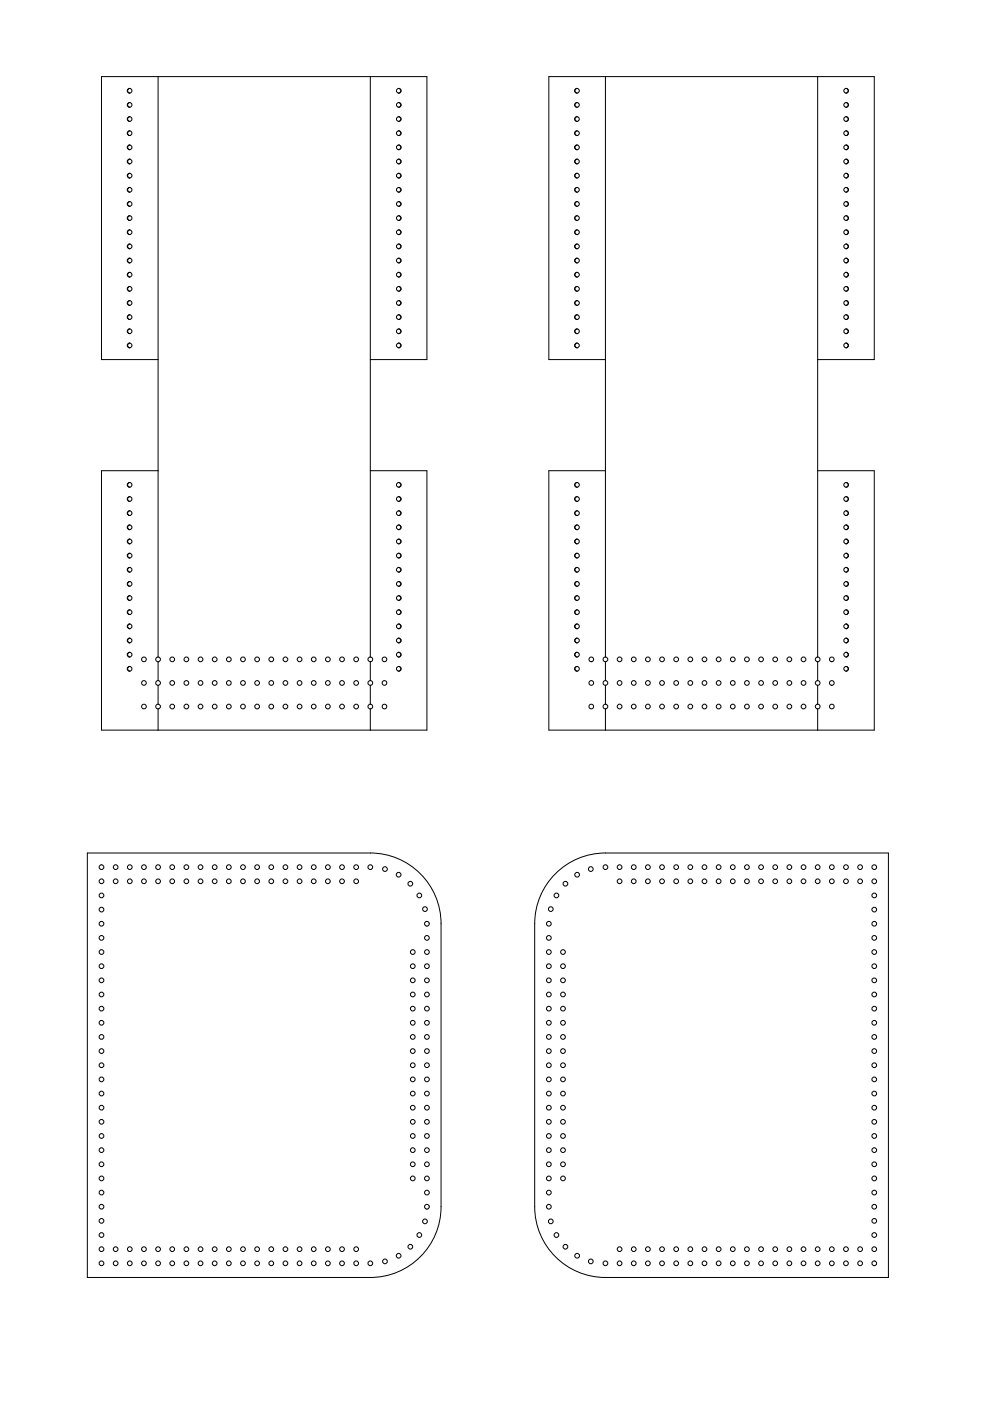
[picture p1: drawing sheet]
<svg xmlns="http://www.w3.org/2000/svg" width="210mm" height="297mm" viewBox="0 0 210 297" stroke-linecap="round" stroke-linejoin="round" font-family="sans-serif">
<g fill="none" stroke="#000" stroke-width=".21">
<path d="M27.5 18.7a.5 .5 0 0 0-.4 .5 .5 .5 0 0 0 .4 .5M33.5 16.2v123.1M78.5 16.2v123.1M84.5 18.7a.5 .5 0 0 1 .5 .5 .5 .5 0 0 1-.5 .5M122.4 18.7a.5 .5 0 0 0-.5 .5 .5 .5 0 0 0 .5 .5M128.4 16.2v123.1M173.4 16.2v123.1M179.4 18.7a.5 .5 0 0 1 .4 .5 .5 .5 0 0 1-.4 .5M27.5 39.7a.5 .5 0 0 0-.4 .5 .5 .5 0 0 0 .4 .5M27.5 36.7a.5 .5 0 0 0-.4 .5 .5 .5 0 0 0 .4 .5M27.5 33.7a.5 .5 0 0 0-.4 .5 .5 .5 0 0 0 .4 .5M27.5 30.7a.5 .5 0 0 0-.4 .5 .5 .5 0 0 0 .4 .5"/>
<path d="M27.5 27.7a.5 .5 0 0 0-.4 .5 .5 .5 0 0 0 .4 .5M27.5 24.7a.5 .5 0 0 0-.4 .5 .5 .5 0 0 0 .4 .5M27.5 21.7a.5 .5 0 0 0-.4 .5 .5 .5 0 0 0 .4 .5M84.5 39.7a.5 .5 0 0 1 .5 .5 .5 .5 0 0 1-.5 .5M84.5 36.7a.5 .5 0 0 1 .5 .5 .5 .5 0 0 1-.5 .5M84.5 33.7a.5 .5 0 0 1 .5 .5 .5 .5 0 0 1-.5 .5M84.5 30.7a.5 .5 0 0 1 .5 .5 .5 .5 0 0 1-.5 .5M84.5 27.7a.5 .5 0 0 1 .5 .5 .5 .5 0 0 1-.5 .5M84.5 24.7a.5 .5 0 0 1 .5 .5 .5 .5 0 0 1-.5 .5M84.5 21.7a.5 .5 0 0 1 .5 .5 .5 .5 0 0 1-.5 .5M122.4 36.7a.5 .5 0 0 0-.5 .5 .5 .5 0 0 0 .5 .5M122.4 33.7a.5 .5 0 0 0-.5 .5 .5 .5 0 0 0 .5 .5"/>
<path d="M122.4 30.7a.5 .5 0 0 0-.5 .5 .5 .5 0 0 0 .5 .5M122.4 27.7a.5 .5 0 0 0-.5 .5 .5 .5 0 0 0 .5 .5M122.4 24.7a.5 .5 0 0 0-.5 .5 .5 .5 0 0 0 .5 .5M122.4 21.7a.5 .5 0 0 0-.5 .5 .5 .5 0 0 0 .5 .5M122.4 39.7a.5 .5 0 0 0-.5 .5 .5 .5 0 0 0 .5 .5M179.4 27.7a.5 .5 0 0 1 .4 .5 .5 .5 0 0 1-.4 .5M179.4 24.7a.5 .5 0 0 1 .4 .5 .5 .5 0 0 1-.4 .5M179.4 21.7a.5 .5 0 0 1 .4 .5 .5 .5 0 0 1-.4 .5M179.4 39.7a.5 .5 0 0 1 .4 .5 .5 .5 0 0 1-.4 .5M179.4 36.7a.5 .5 0 0 1 .4 .5 .5 .5 0 0 1-.4 .5M179.4 33.7a.5 .5 0 0 1 .4 .5 .5 .5 0 0 1-.4 .5M179.4 30.7a.5 .5 0 0 1 .4 .5 .5 .5 0 0 1-.4 .5"/>
<path d="M27.5 57.7a.5 .5 0 0 0-.4 .5 .5 .5 0 0 0 .4 .5M27.5 54.7a.5 .5 0 0 0-.4 .5 .5 .5 0 0 0 .4 .5M27.5 51.7a.5 .5 0 0 0-.4 .5 .5 .5 0 0 0 .4 .5M27.5 48.7a.5 .5 0 0 0-.4 .5 .5 .5 0 0 0 .4 .5M27.5 45.7a.5 .5 0 0 0-.4 .5 .5 .5 0 0 0 .4 .5M27.5 42.7a.5 .5 0 0 0-.4 .5 .5 .5 0 0 0 .4 .5M84.5 57.7a.5 .5 0 0 1 .5 .5 .5 .5 0 0 1-.5 .5M84.5 54.7a.5 .5 0 0 1 .5 .5 .5 .5 0 0 1-.5 .5M84.5 51.7a.5 .5 0 0 1 .5 .5 .5 .5 0 0 1-.5 .5M84.5 48.7a.5 .5 0 0 1 .5 .5 .5 .5 0 0 1-.5 .5M84.5 45.7a.5 .5 0 0 1 .5 .5 .5 .5 0 0 1-.5 .5M84.5 42.7a.5 .5 0 0 1 .5 .5 .5 .5 0 0 1-.5 .5"/>
<path d="M122.4 57.7a.5 .5 0 0 0-.5 .5 .5 .5 0 0 0 .5 .5M122.4 54.7a.5 .5 0 0 0-.5 .5 .5 .5 0 0 0 .5 .5M122.4 51.7a.5 .5 0 0 0-.5 .5 .5 .5 0 0 0 .5 .5M122.4 48.7a.5 .5 0 0 0-.5 .5 .5 .5 0 0 0 .5 .5M122.4 45.7a.5 .5 0 0 0-.5 .5 .5 .5 0 0 0 .5 .5M122.4 42.7a.5 .5 0 0 0-.5 .5 .5 .5 0 0 0 .5 .5M179.4 57.7a.5 .5 0 0 1 .4 .5 .5 .5 0 0 1-.4 .5M179.4 54.7a.5 .5 0 0 1 .4 .5 .5 .5 0 0 1-.4 .5M179.4 51.7a.5 .5 0 0 1 .4 .5 .5 .5 0 0 1-.4 .5M179.4 48.7a.5 .5 0 0 1 .4 .5 .5 .5 0 0 1-.4 .5M179.4 45.7a.5 .5 0 0 1 .4 .5 .5 .5 0 0 1-.4 .5M179.4 42.7a.5 .5 0 0 1 .4 .5 .5 .5 0 0 1-.4 .5"/>
<path d="M27.5 72.7a.5 .5 0 0 0-.4 .5 .5 .5 0 0 0 .4 .5M27.5 69.7a.5 .5 0 0 0-.4 .5 .5 .5 0 0 0 .4 .5M27.5 66.7a.5 .5 0 0 0-.4 .5 .5 .5 0 0 0 .4 .5M27.5 63.7a.5 .5 0 0 0-.4 .5 .5 .5 0 0 0 .4 .5M27.5 60.7a.5 .5 0 0 0-.4 .5 .5 .5 0 0 0 .4 .5M33.5 76.2h-12v-60h69v60h-12M84.5 72.7a.5 .5 0 0 1 .5 .5 .5 .5 0 0 1-.5 .5M84.5 69.7a.5 .5 0 0 1 .5 .5 .5 .5 0 0 1-.5 .5M84.5 66.7a.5 .5 0 0 1 .5 .5 .5 .5 0 0 1-.5 .5M84.5 63.7a.5 .5 0 0 1 .5 .5 .5 .5 0 0 1-.5 .5M84.5 60.7a.5 .5 0 0 1 .5 .5 .5 .5 0 0 1-.5 .5M122.4 69.7a.5 .5 0 0 0-.5 .5 .5 .5 0 0 0 .5 .5"/>
<path d="M122.4 66.7a.5 .5 0 0 0-.5 .5 .5 .5 0 0 0 .5 .5M122.4 63.7a.5 .5 0 0 0-.5 .5 .5 .5 0 0 0 .5 .5M122.4 60.7a.5 .5 0 0 0-.5 .5 .5 .5 0 0 0 .5 .5M122.4 72.7a.5 .5 0 0 0-.5 .5 .5 .5 0 0 0 .5 .5M173.4 76.2h12v-60h-69v60h12M179.4 60.7a.5 .5 0 0 1 .4 .5 .5 .5 0 0 1-.4 .5M179.4 72.7a.5 .5 0 0 1 .4 .5 .5 .5 0 0 1-.4 .5M179.4 69.7a.5 .5 0 0 1 .4 .5 .5 .5 0 0 1-.4 .5M179.4 66.7a.5 .5 0 0 1 .4 .5 .5 .5 0 0 1-.4 .5M179.4 63.7a.5 .5 0 0 1 .4 .5 .5 .5 0 0 1-.4 .5M33.5 99.8h-12v55h69v-55h-12M173.4 99.8h12v55h-69v-55h12"/>
<path d="M27.5 117.3a.5 .5 0 0 0-.4 .5 .5 .5 0 0 0 .4 .5M27.5 114.3a.5 .5 0 0 0-.4 .5 .5 .5 0 0 0 .4 .5M27.5 111.3a.5 .5 0 0 0-.4 .5 .5 .5 0 0 0 .4 .5M27.5 108.3a.5 .5 0 0 0-.4 .5 .5 .5 0 0 0 .4 .5M27.5 105.3a.5 .5 0 0 0-.4 .5 .5 .5 0 0 0 .4 .5M27.5 102.3a.5 .5 0 0 0-.4 .5 .5 .5 0 0 0 .4 .5M84.5 117.3a.5 .5 0 0 1 .5 .5 .5 .5 0 0 1-.5 .5M84.5 114.3a.5 .5 0 0 1 .5 .5 .5 .5 0 0 1-.5 .5M84.5 111.3a.5 .5 0 0 1 .5 .5 .5 .5 0 0 1-.5 .5M84.5 108.3a.5 .5 0 0 1 .5 .5 .5 .5 0 0 1-.5 .5M84.5 105.3a.5 .5 0 0 1 .5 .5 .5 .5 0 0 1-.5 .5M84.5 102.3a.5 .5 0 0 1 .5 .5 .5 .5 0 0 1-.5 .5"/>
<path d="M122.4 105.3a.5 .5 0 0 0-.5 .5 .5 .5 0 0 0 .5 .5M122.4 102.3a.5 .5 0 0 0-.5 .5 .5 .5 0 0 0 .5 .5M122.4 117.3a.5 .5 0 0 0-.5 .5 .5 .5 0 0 0 .5 .5M122.4 114.3a.5 .5 0 0 0-.5 .5 .5 .5 0 0 0 .5 .5M122.4 111.3a.5 .5 0 0 0-.5 .5 .5 .5 0 0 0 .5 .5M122.4 108.3a.5 .5 0 0 0-.5 .5 .5 .5 0 0 0 .5 .5M179.4 117.3a.5 .5 0 0 1 .4 .5 .5 .5 0 0 1-.4 .5M179.4 114.3a.5 .5 0 0 1 .4 .5 .5 .5 0 0 1-.4 .5M179.4 111.3a.5 .5 0 0 1 .4 .5 .5 .5 0 0 1-.4 .5M179.4 108.3a.5 .5 0 0 1 .4 .5 .5 .5 0 0 1-.4 .5M179.4 105.3a.5 .5 0 0 1 .4 .5 .5 .5 0 0 1-.4 .5M179.4 102.3a.5 .5 0 0 1 .4 .5 .5 .5 0 0 1-.4 .5"/>
<path d="M27.5 138.3a.5 .5 0 0 0-.4 .5 .5 .5 0 0 0 .4 .5M27.5 135.3a.5 .5 0 0 0-.4 .5 .5 .5 0 0 0 .4 .5M27.5 132.3a.5 .5 0 0 0-.4 .5 .5 .5 0 0 0 .4 .5M27.5 129.3a.5 .5 0 0 0-.4 .5 .5 .5 0 0 0 .4 .5M27.5 126.3a.5 .5 0 0 0-.4 .5 .5 .5 0 0 0 .4 .5M27.5 123.3a.5 .5 0 0 0-.4 .5 .5 .5 0 0 0 .4 .5M27.5 120.3a.5 .5 0 0 0-.4 .5 .5 .5 0 0 0 .4 .5M33.5 139.3a.5 .5 0 0 1 .5 .5 .5 .5 0 0 1-.5 .5M33.5 139.3a.5 .5 0 0 0-.5 .5 .5 .5 0 0 0 .5 .5M78.5 139.3a.5 .5 0 0 0-.5 .5 .5 .5 0 0 0 .5 .5M78.5 139.3a.5 .5 0 0 1 .5 .5 .5 .5 0 0 1-.5 .5M84.5 138.3a.5 .5 0 0 1 .5 .5 .5 .5 0 0 1-.5 .5"/>
<path d="M84.5 135.3a.5 .5 0 0 1 .5 .5 .5 .5 0 0 1-.5 .5M84.5 132.3a.5 .5 0 0 1 .5 .5 .5 .5 0 0 1-.5 .5M84.5 129.3a.5 .5 0 0 1 .5 .5 .5 .5 0 0 1-.5 .5M84.5 126.3a.5 .5 0 0 1 .5 .5 .5 .5 0 0 1-.5 .5M84.5 123.3a.5 .5 0 0 1 .5 .5 .5 .5 0 0 1-.5 .5M84.5 120.3a.5 .5 0 0 1 .5 .5 .5 .5 0 0 1-.5 .5M122.4 138.3a.5 .5 0 0 0-.5 .5 .5 .5 0 0 0 .5 .5M122.4 135.3a.5 .5 0 0 0-.5 .5 .5 .5 0 0 0 .5 .5M122.4 132.3a.5 .5 0 0 0-.5 .5 .5 .5 0 0 0 .5 .5M122.4 129.3a.5 .5 0 0 0-.5 .5 .5 .5 0 0 0 .5 .5M122.4 126.3a.5 .5 0 0 0-.5 .5 .5 .5 0 0 0 .5 .5M122.4 123.3a.5 .5 0 0 0-.5 .5 .5 .5 0 0 0 .5 .5"/>
<path d="M122.4 120.3a.5 .5 0 0 0-.5 .5 .5 .5 0 0 0 .5 .5M128.4 139.3a.5 .5 0 0 1 .5 .5 .5 .5 0 0 1-.5 .5M128.4 139.3a.5 .5 0 0 0-.5 .5 .5 .5 0 0 0 .5 .5M173.4 139.3a.5 .5 0 0 0-.5 .5 .5 .5 0 0 0 .5 .5M173.4 139.3a.5 .5 0 0 1 .5 .5 .5 .5 0 0 1-.5 .5M179.4 132.3a.5 .5 0 0 1 .4 .5 .5 .5 0 0 1-.4 .5M179.4 129.3a.5 .5 0 0 1 .4 .5 .5 .5 0 0 1-.4 .5M179.4 126.3a.5 .5 0 0 1 .4 .5 .5 .5 0 0 1-.4 .5M179.4 123.3a.5 .5 0 0 1 .4 .5 .5 .5 0 0 1-.4 .5M179.4 120.3a.5 .5 0 0 1 .4 .5 .5 .5 0 0 1-.4 .5M179.4 138.3a.5 .5 0 0 1 .4 .5 .5 .5 0 0 1-.4 .5M179.4 135.3a.5 .5 0 0 1 .4 .5 .5 .5 0 0 1-.4 .5"/>
<path d="M27.5 141.3a.5 .5 0 0 0-.4 .5 .5 .5 0 0 0 .4 .5M33.5 149.3a.5 .5 0 0 1 .5 .5 .5 .5 0 0 1-.5 .5M33.5 144.3a.5 .5 0 0 1 .5 .5 .5 .5 0 0 1-.5 .5M33.5 149.3a.5 .5 0 0 0-.5 .5 .5 .5 0 0 0 .5 .5M33.5 144.3a.5 .5 0 0 0-.5 .5 .5 .5 0 0 0 .5 .5M33.5 140.3v4M33.5 145.3v4M33.5 150.3v4.5M78.5 144.3a.5 .5 0 0 0-.5 .5 .5 .5 0 0 0 .5 .5M78.5 149.3a.5 .5 0 0 0-.5 .5 .5 .5 0 0 0 .5 .5M78.5 149.3a.5 .5 0 0 1 .5 .5 .5 .5 0 0 1-.5 .5M78.5 144.3a.5 .5 0 0 1 .5 .5 .5 .5 0 0 1-.5 .5"/>
<path d="M78.5 140.3v4M78.5 145.3v4M78.5 150.3v4.5M84.5 141.3a.5 .5 0 0 1 .5 .5 .5 .5 0 0 1-.5 .5M122.4 141.3a.5 .5 0 0 0-.5 .5 .5 .5 0 0 0 .5 .5M128.4 144.3a.5 .5 0 0 1 .5 .5 .5 .5 0 0 1-.5 .5M128.4 144.3a.5 .5 0 0 0-.5 .5 .5 .5 0 0 0 .5 .5M128.4 140.3v4M128.4 145.3v4M128.4 149.3a.5 .5 0 0 1 .5 .5 .5 .5 0 0 1-.5 .5M128.4 149.3a.5 .5 0 0 0-.5 .5 .5 .5 0 0 0 .5 .5M128.4 150.3v4.5"/>
<path d="M173.4 144.3a.5 .5 0 0 0-.5 .5 .5 .5 0 0 0 .5 .5M173.4 144.3a.5 .5 0 0 1 .5 .5 .5 .5 0 0 1-.5 .5M173.4 140.3v4M173.4 145.3v4M173.4 149.3a.5 .5 0 0 0-.5 .5 .5 .5 0 0 0 .5 .5M173.4 149.3a.5 .5 0 0 1 .5 .5 .5 .5 0 0 1-.5 .5M173.4 150.3v4.5M179.4 141.3a.5 .5 0 0 1 .4 .5 .5 .5 0 0 1-.4 .5M18.5 180.9h60a15 15 0 0 1 15 15v60a15 15 0 0 1-15 14.9h-60zM117.8 185.2a15 15 0 0 1 10.6-4.3h60v89.9h-60a15 15 0 0 1-15-14.9v-60a15 15 0 0 1 4.4-10.7z"/>
<circle cx="27.5" cy="19.2" r=".5"/>
<circle cx="84.6" cy="19.2" r=".5"/>
<circle cx="122.3" cy="19.2" r=".5"/>
<circle cx="179.4" cy="19.2" r=".5"/>
<circle cx="27.5" cy="31.2" r=".5"/>
<circle cx="27.5" cy="25.2" r=".5"/>
<circle cx="27.5" cy="22.2" r=".5"/>
<circle cx="27.5" cy="34.2" r=".5"/>
<circle cx="27.5" cy="28.2" r=".5"/>
<circle cx="27.5" cy="37.2" r=".5"/>
<circle cx="84.6" cy="34.2" r=".5"/>
<circle cx="84.6" cy="31.2" r=".5"/>
<circle cx="84.6" cy="22.2" r=".5"/>
<circle cx="84.6" cy="25.2" r=".5"/>
<circle cx="84.6" cy="28.2" r=".5"/>
<circle cx="84.6" cy="37.2" r=".5"/>
<circle cx="122.3" cy="22.2" r=".5"/>
<circle cx="122.3" cy="25.2" r=".5"/>
<circle cx="122.3" cy="28.2" r=".5"/>
<circle cx="122.3" cy="34.2" r=".5"/>
<circle cx="122.3" cy="31.2" r=".5"/>
<circle cx="122.3" cy="37.2" r=".5"/>
<circle cx="179.4" cy="22.2" r=".5"/>
<circle cx="179.4" cy="25.2" r=".5"/>
<circle cx="179.4" cy="28.2" r=".5"/>
<circle cx="179.4" cy="31.2" r=".5"/>
<circle cx="179.4" cy="34.2" r=".5"/>
<circle cx="179.4" cy="37.2" r=".5"/>
<circle cx="27.5" cy="58.2" r=".5"/>
<circle cx="27.5" cy="55.2" r=".5"/>
<circle cx="27.5" cy="40.2" r=".5"/>
<circle cx="27.5" cy="43.2" r=".5"/>
<circle cx="27.5" cy="46.2" r=".5"/>
<circle cx="27.5" cy="49.2" r=".5"/>
<circle cx="27.5" cy="52.2" r=".5"/>
<circle cx="84.6" cy="46.2" r=".5"/>
<circle cx="84.6" cy="58.2" r=".5"/>
<circle cx="84.6" cy="49.2" r=".5"/>
<circle cx="84.6" cy="52.2" r=".5"/>
<circle cx="84.6" cy="40.2" r=".5"/>
<circle cx="84.6" cy="43.2" r=".5"/>
<circle cx="84.6" cy="55.2" r=".5"/>
<circle cx="122.3" cy="43.2" r=".5"/>
<circle cx="122.3" cy="40.2" r=".5"/>
<circle cx="122.3" cy="49.2" r=".5"/>
<circle cx="122.3" cy="46.2" r=".5"/>
<circle cx="122.3" cy="52.2" r=".5"/>
<circle cx="122.3" cy="55.2" r=".5"/>
<circle cx="122.3" cy="58.2" r=".5"/>
<circle cx="179.4" cy="40.2" r=".5"/>
<circle cx="179.4" cy="46.2" r=".5"/>
<circle cx="179.4" cy="49.2" r=".5"/>
<circle cx="179.4" cy="43.2" r=".5"/>
<circle cx="179.4" cy="52.2" r=".5"/>
<circle cx="179.4" cy="55.2" r=".5"/>
<circle cx="179.4" cy="58.2" r=".5"/>
<circle cx="27.5" cy="67.2" r=".5"/>
<circle cx="27.5" cy="61.2" r=".5"/>
<circle cx="27.5" cy="73.2" r=".5"/>
<circle cx="27.5" cy="64.2" r=".5"/>
<circle cx="27.5" cy="70.2" r=".5"/>
<circle cx="84.6" cy="61.2" r=".5"/>
<circle cx="84.6" cy="73.2" r=".5"/>
<circle cx="84.6" cy="70.2" r=".5"/>
<circle cx="84.6" cy="67.2" r=".5"/>
<circle cx="84.6" cy="64.2" r=".5"/>
<circle cx="122.3" cy="61.2" r=".5"/>
<circle cx="122.3" cy="64.2" r=".5"/>
<circle cx="122.3" cy="67.2" r=".5"/>
<circle cx="122.3" cy="73.2" r=".5"/>
<circle cx="122.3" cy="70.2" r=".5"/>
<circle cx="179.4" cy="70.2" r=".5"/>
<circle cx="179.4" cy="64.2" r=".5"/>
<circle cx="179.4" cy="61.2" r=".5"/>
<circle cx="179.4" cy="67.2" r=".5"/>
<circle cx="179.4" cy="73.2" r=".5"/>
<circle cx="27.5" cy="117.8" r=".5"/>
<circle cx="27.5" cy="114.8" r=".5"/>
<circle cx="27.5" cy="105.8" r=".5"/>
<circle cx="27.5" cy="102.8" r=".5"/>
<circle cx="27.5" cy="111.8" r=".5"/>
<circle cx="27.5" cy="108.8" r=".5"/>
<circle cx="84.6" cy="111.8" r=".5"/>
<circle cx="84.6" cy="108.8" r=".5"/>
<circle cx="84.6" cy="102.8" r=".5"/>
<circle cx="84.6" cy="117.8" r=".5"/>
<circle cx="84.6" cy="114.8" r=".5"/>
<circle cx="84.6" cy="105.8" r=".5"/>
<circle cx="122.3" cy="105.8" r=".5"/>
<circle cx="122.3" cy="108.8" r=".5"/>
<circle cx="122.3" cy="102.8" r=".5"/>
<circle cx="122.3" cy="111.8" r=".5"/>
<circle cx="122.3" cy="114.8" r=".5"/>
<circle cx="122.3" cy="117.8" r=".5"/>
<circle cx="179.4" cy="105.8" r=".5"/>
<circle cx="179.4" cy="102.8" r=".5"/>
<circle cx="179.4" cy="108.8" r=".5"/>
<circle cx="179.4" cy="111.8" r=".5"/>
<circle cx="179.4" cy="114.8" r=".5"/>
<circle cx="179.4" cy="117.8" r=".5"/>
<circle cx="27.5" cy="135.8" r=".5"/>
<circle cx="27.5" cy="120.8" r=".5"/>
<circle cx="27.5" cy="126.8" r=".5"/>
<circle cx="27.5" cy="123.8" r=".5"/>
<circle cx="27.5" cy="132.8" r=".5"/>
<circle cx="27.5" cy="129.8" r=".5"/>
<circle cx="27.5" cy="138.8" r=".5"/>
<circle cx="30.5" cy="139.8" r=".5"/>
<circle cx="36.5" cy="139.8" r=".5"/>
<circle cx="39.5" cy="139.8" r=".5"/>
<circle cx="42.5" cy="139.8" r=".5"/>
<circle cx="45.5" cy="139.8" r=".5"/>
<circle cx="48.5" cy="139.8" r=".5"/>
<circle cx="51.5" cy="139.8" r=".5"/>
<circle cx="54.5" cy="139.8" r=".5"/>
<circle cx="57.5" cy="139.8" r=".5"/>
<circle cx="60.5" cy="139.8" r=".5"/>
<circle cx="63.5" cy="139.8" r=".5"/>
<circle cx="66.5" cy="139.8" r=".5"/>
<circle cx="69.5" cy="139.8" r=".5"/>
<circle cx="72.5" cy="139.8" r=".5"/>
<circle cx="75.5" cy="139.8" r=".5"/>
<circle cx="81.5" cy="139.8" r=".5"/>
<circle cx="84.6" cy="135.8" r=".5"/>
<circle cx="84.6" cy="129.8" r=".5"/>
<circle cx="84.6" cy="120.8" r=".5"/>
<circle cx="84.6" cy="126.8" r=".5"/>
<circle cx="84.6" cy="138.8" r=".5"/>
<circle cx="84.6" cy="132.8" r=".5"/>
<circle cx="84.6" cy="123.8" r=".5"/>
<circle cx="122.3" cy="126.8" r=".5"/>
<circle cx="122.3" cy="123.8" r=".5"/>
<circle cx="122.3" cy="120.8" r=".5"/>
<circle cx="122.3" cy="129.8" r=".5"/>
<circle cx="122.3" cy="132.8" r=".5"/>
<circle cx="122.3" cy="135.8" r=".5"/>
<circle cx="122.3" cy="138.8" r=".5"/>
<circle cx="125.4" cy="139.8" r=".5"/>
<circle cx="131.4" cy="139.8" r=".5"/>
<circle cx="134.4" cy="139.8" r=".5"/>
<circle cx="137.4" cy="139.8" r=".5"/>
<circle cx="140.4" cy="139.8" r=".5"/>
<circle cx="143.4" cy="139.8" r=".5"/>
<circle cx="146.4" cy="139.8" r=".5"/>
<circle cx="149.4" cy="139.8" r=".5"/>
<circle cx="152.4" cy="139.8" r=".5"/>
<circle cx="155.4" cy="139.8" r=".5"/>
<circle cx="158.4" cy="139.8" r=".5"/>
<circle cx="161.4" cy="139.8" r=".5"/>
<circle cx="164.4" cy="139.8" r=".5"/>
<circle cx="167.4" cy="139.8" r=".5"/>
<circle cx="170.4" cy="139.8" r=".5"/>
<circle cx="176.4" cy="139.8" r=".5"/>
<circle cx="179.4" cy="126.8" r=".5"/>
<circle cx="179.4" cy="123.8" r=".5"/>
<circle cx="179.4" cy="120.8" r=".5"/>
<circle cx="179.4" cy="129.8" r=".5"/>
<circle cx="179.4" cy="138.8" r=".5"/>
<circle cx="179.4" cy="135.8" r=".5"/>
<circle cx="179.4" cy="132.8" r=".5"/>
<circle cx="27.5" cy="141.8" r=".5"/>
<circle cx="30.5" cy="144.8" r=".5"/>
<circle cx="30.5" cy="149.8" r=".5"/>
<circle cx="36.5" cy="144.8" r=".5"/>
<circle cx="36.5" cy="149.8" r=".5"/>
<circle cx="39.5" cy="149.8" r=".5"/>
<circle cx="39.5" cy="144.8" r=".5"/>
<circle cx="42.5" cy="149.8" r=".5"/>
<circle cx="42.5" cy="144.8" r=".5"/>
<circle cx="45.5" cy="144.8" r=".5"/>
<circle cx="45.5" cy="149.8" r=".5"/>
<circle cx="48.5" cy="149.8" r=".5"/>
<circle cx="48.5" cy="144.8" r=".5"/>
<circle cx="51.5" cy="149.8" r=".5"/>
<circle cx="51.5" cy="144.8" r=".5"/>
<circle cx="54.5" cy="144.8" r=".5"/>
<circle cx="54.5" cy="149.8" r=".5"/>
<circle cx="57.5" cy="149.8" r=".5"/>
<circle cx="57.5" cy="144.8" r=".5"/>
<circle cx="60.5" cy="149.8" r=".5"/>
<circle cx="60.5" cy="144.8" r=".5"/>
<circle cx="63.5" cy="149.8" r=".5"/>
<circle cx="63.5" cy="144.8" r=".5"/>
<circle cx="66.5" cy="149.8" r=".5"/>
<circle cx="66.5" cy="144.8" r=".5"/>
<circle cx="69.5" cy="144.8" r=".5"/>
<circle cx="69.5" cy="149.8" r=".5"/>
<circle cx="72.5" cy="149.8" r=".5"/>
<circle cx="72.5" cy="144.8" r=".5"/>
<circle cx="75.5" cy="149.8" r=".5"/>
<circle cx="75.5" cy="144.8" r=".5"/>
<circle cx="81.5" cy="149.8" r=".5"/>
<circle cx="81.5" cy="144.8" r=".5"/>
<circle cx="84.6" cy="141.8" r=".5"/>
<circle cx="122.3" cy="141.8" r=".5"/>
<circle cx="125.4" cy="144.8" r=".5"/>
<circle cx="125.4" cy="149.8" r=".5"/>
<circle cx="131.4" cy="144.8" r=".5"/>
<circle cx="131.4" cy="149.8" r=".5"/>
<circle cx="134.4" cy="144.8" r=".5"/>
<circle cx="134.4" cy="149.8" r=".5"/>
<circle cx="137.4" cy="144.8" r=".5"/>
<circle cx="137.4" cy="149.8" r=".5"/>
<circle cx="140.4" cy="149.8" r=".5"/>
<circle cx="140.4" cy="144.8" r=".5"/>
<circle cx="143.4" cy="144.8" r=".5"/>
<circle cx="143.4" cy="149.8" r=".5"/>
<circle cx="146.4" cy="144.8" r=".5"/>
<circle cx="146.4" cy="149.8" r=".5"/>
<circle cx="149.4" cy="144.8" r=".5"/>
<circle cx="149.4" cy="149.8" r=".5"/>
<circle cx="152.4" cy="144.8" r=".5"/>
<circle cx="152.4" cy="149.8" r=".5"/>
<circle cx="155.4" cy="144.8" r=".5"/>
<circle cx="155.4" cy="149.8" r=".5"/>
<circle cx="158.4" cy="144.8" r=".5"/>
<circle cx="158.4" cy="149.8" r=".5"/>
<circle cx="161.4" cy="144.8" r=".5"/>
<circle cx="161.4" cy="149.8" r=".5"/>
<circle cx="164.4" cy="144.8" r=".5"/>
<circle cx="164.4" cy="149.8" r=".5"/>
<circle cx="167.4" cy="144.8" r=".5"/>
<circle cx="167.4" cy="149.8" r=".5"/>
<circle cx="170.4" cy="144.8" r=".5"/>
<circle cx="170.4" cy="149.8" r=".5"/>
<circle cx="176.4" cy="149.8" r=".5"/>
<circle cx="176.4" cy="144.8" r=".5"/>
<circle cx="179.4" cy="141.8" r=".5"/>
<circle cx="21.5" cy="189.9" r=".5"/>
<circle cx="21.5" cy="198.9" r=".5"/>
<circle cx="21.5" cy="195.9" r=".5"/>
<circle cx="21.5" cy="186.9" r=".5"/>
<circle cx="21.5" cy="192.9" r=".5"/>
<circle cx="21.5" cy="183.9" r=".5"/>
<circle cx="24.5" cy="183.9" r=".5"/>
<circle cx="24.5" cy="186.9" r=".5"/>
<circle cx="27.5" cy="183.9" r=".5"/>
<circle cx="27.5" cy="186.9" r=".5"/>
<circle cx="30.5" cy="183.9" r=".5"/>
<circle cx="30.5" cy="186.9" r=".5"/>
<circle cx="33.5" cy="183.9" r=".5"/>
<circle cx="33.5" cy="186.9" r=".5"/>
<circle cx="36.5" cy="183.9" r=".5"/>
<circle cx="36.5" cy="186.9" r=".5"/>
<circle cx="39.5" cy="183.9" r=".5"/>
<circle cx="39.5" cy="186.9" r=".5"/>
<circle cx="42.5" cy="183.9" r=".5"/>
<circle cx="42.5" cy="186.9" r=".5"/>
<circle cx="45.5" cy="183.9" r=".5"/>
<circle cx="45.5" cy="186.9" r=".5"/>
<circle cx="48.5" cy="183.9" r=".5"/>
<circle cx="48.5" cy="186.9" r=".5"/>
<circle cx="51.5" cy="183.9" r=".5"/>
<circle cx="51.5" cy="186.9" r=".5"/>
<circle cx="54.5" cy="183.9" r=".5"/>
<circle cx="54.5" cy="186.9" r=".5"/>
<circle cx="57.5" cy="183.9" r=".5"/>
<circle cx="57.5" cy="186.9" r=".5"/>
<circle cx="60.5" cy="183.9" r=".5"/>
<circle cx="60.5" cy="186.9" r=".5"/>
<circle cx="63.5" cy="183.9" r=".5"/>
<circle cx="63.5" cy="186.9" r=".5"/>
<circle cx="66.5" cy="183.9" r=".5"/>
<circle cx="66.5" cy="186.9" r=".5"/>
<circle cx="69.5" cy="183.9" r=".5"/>
<circle cx="69.5" cy="186.9" r=".5"/>
<circle cx="72.5" cy="183.9" r=".5"/>
<circle cx="72.5" cy="186.9" r=".5"/>
<circle cx="75.5" cy="183.9" r=".5"/>
<circle cx="75.5" cy="186.9" r=".5"/>
<circle cx="78.5" cy="183.9" r=".5"/>
<circle cx="81.6" cy="184.3" r=".5"/>
<circle cx="84.5" cy="185.5" r=".5"/>
<circle cx="87" cy="187.4" r=".5"/>
<circle cx="88.9" cy="189.9" r=".5"/>
<circle cx="90.1" cy="192.7" r=".5"/>
<circle cx="90.5" cy="198.9" r=".5"/>
<circle cx="90.5" cy="195.9" r=".5"/>
<circle cx="116.4" cy="198.9" r=".5"/>
<circle cx="116.4" cy="195.9" r=".5"/>
<circle cx="116.8" cy="192.7" r=".5"/>
<circle cx="118" cy="189.9" r=".5"/>
<circle cx="119.9" cy="187.4" r=".5"/>
<circle cx="122.4" cy="185.5" r=".5"/>
<circle cx="125.3" cy="184.3" r=".5"/>
<circle cx="128.4" cy="183.9" r=".5"/>
<circle cx="131.4" cy="183.9" r=".5"/>
<circle cx="131.4" cy="186.9" r=".5"/>
<circle cx="134.4" cy="183.9" r=".5"/>
<circle cx="134.4" cy="186.9" r=".5"/>
<circle cx="137.4" cy="183.9" r=".5"/>
<circle cx="137.4" cy="186.9" r=".5"/>
<circle cx="140.4" cy="183.9" r=".5"/>
<circle cx="140.4" cy="186.9" r=".5"/>
<circle cx="143.4" cy="183.9" r=".5"/>
<circle cx="143.4" cy="186.9" r=".5"/>
<circle cx="146.4" cy="183.9" r=".5"/>
<circle cx="146.4" cy="186.9" r=".5"/>
<circle cx="149.4" cy="183.9" r=".5"/>
<circle cx="149.4" cy="186.9" r=".5"/>
<circle cx="152.4" cy="183.9" r=".5"/>
<circle cx="152.4" cy="186.9" r=".5"/>
<circle cx="155.4" cy="183.9" r=".5"/>
<circle cx="155.4" cy="186.9" r=".5"/>
<circle cx="158.4" cy="183.9" r=".5"/>
<circle cx="158.4" cy="186.9" r=".5"/>
<circle cx="161.4" cy="183.9" r=".5"/>
<circle cx="161.4" cy="186.9" r=".5"/>
<circle cx="164.4" cy="183.9" r=".5"/>
<circle cx="164.4" cy="186.9" r=".5"/>
<circle cx="167.4" cy="186.9" r=".5"/>
<circle cx="167.4" cy="183.9" r=".5"/>
<circle cx="170.4" cy="183.9" r=".5"/>
<circle cx="170.4" cy="186.9" r=".5"/>
<circle cx="173.4" cy="183.9" r=".5"/>
<circle cx="173.4" cy="186.9" r=".5"/>
<circle cx="176.4" cy="186.9" r=".5"/>
<circle cx="176.4" cy="183.9" r=".5"/>
<circle cx="179.4" cy="186.9" r=".5"/>
<circle cx="179.4" cy="183.9" r=".5"/>
<circle cx="182.4" cy="183.9" r=".5"/>
<circle cx="182.4" cy="186.9" r=".5"/>
<circle cx="185.4" cy="183.9" r=".5"/>
<circle cx="185.4" cy="189.9" r=".5"/>
<circle cx="185.4" cy="192.9" r=".5"/>
<circle cx="185.4" cy="186.9" r=".5"/>
<circle cx="185.4" cy="198.9" r=".5"/>
<circle cx="185.4" cy="195.9" r=".5"/>
<circle cx="21.5" cy="207.9" r=".5"/>
<circle cx="21.5" cy="201.9" r=".5"/>
<circle cx="21.5" cy="210.9" r=".5"/>
<circle cx="21.5" cy="204.9" r=".5"/>
<circle cx="21.5" cy="219.9" r=".5"/>
<circle cx="21.5" cy="216.9" r=".5"/>
<circle cx="21.5" cy="213.9" r=".5"/>
<circle cx="87.5" cy="201.9" r=".5"/>
<circle cx="87.5" cy="207.9" r=".5"/>
<circle cx="87.5" cy="210.9" r=".5"/>
<circle cx="87.5" cy="204.9" r=".5"/>
<circle cx="87.5" cy="219.9" r=".5"/>
<circle cx="87.5" cy="213.9" r=".5"/>
<circle cx="87.5" cy="216.9" r=".5"/>
<circle cx="90.5" cy="207.9" r=".5"/>
<circle cx="90.5" cy="201.9" r=".5"/>
<circle cx="90.5" cy="204.9" r=".5"/>
<circle cx="90.5" cy="210.9" r=".5"/>
<circle cx="90.5" cy="219.9" r=".5"/>
<circle cx="90.5" cy="213.9" r=".5"/>
<circle cx="90.5" cy="216.9" r=".5"/>
<circle cx="116.4" cy="207.9" r=".5"/>
<circle cx="116.4" cy="210.9" r=".5"/>
<circle cx="116.4" cy="201.9" r=".5"/>
<circle cx="116.4" cy="204.9" r=".5"/>
<circle cx="116.4" cy="219.9" r=".5"/>
<circle cx="116.4" cy="213.9" r=".5"/>
<circle cx="116.4" cy="216.9" r=".5"/>
<circle cx="119.4" cy="210.9" r=".5"/>
<circle cx="119.4" cy="201.9" r=".5"/>
<circle cx="119.4" cy="207.9" r=".5"/>
<circle cx="119.4" cy="204.9" r=".5"/>
<circle cx="119.4" cy="219.9" r=".5"/>
<circle cx="119.4" cy="216.9" r=".5"/>
<circle cx="119.4" cy="213.9" r=".5"/>
<circle cx="185.4" cy="201.9" r=".5"/>
<circle cx="185.4" cy="207.9" r=".5"/>
<circle cx="185.4" cy="210.9" r=".5"/>
<circle cx="185.4" cy="204.9" r=".5"/>
<circle cx="185.4" cy="219.9" r=".5"/>
<circle cx="185.4" cy="216.9" r=".5"/>
<circle cx="185.4" cy="213.9" r=".5"/>
<circle cx="21.5" cy="231.9" r=".5"/>
<circle cx="21.5" cy="222.9" r=".5"/>
<circle cx="21.5" cy="228.9" r=".5"/>
<circle cx="21.5" cy="225.9" r=".5"/>
<circle cx="21.5" cy="237.9" r=".5"/>
<circle cx="21.5" cy="234.9" r=".5"/>
<circle cx="87.5" cy="231.9" r=".5"/>
<circle cx="87.5" cy="222.9" r=".5"/>
<circle cx="87.5" cy="228.9" r=".5"/>
<circle cx="87.5" cy="225.9" r=".5"/>
<circle cx="87.5" cy="237.9" r=".5"/>
<circle cx="87.5" cy="234.9" r=".5"/>
<circle cx="90.5" cy="231.9" r=".5"/>
<circle cx="90.5" cy="222.9" r=".5"/>
<circle cx="90.5" cy="228.9" r=".5"/>
<circle cx="90.5" cy="225.9" r=".5"/>
<circle cx="90.5" cy="237.9" r=".5"/>
<circle cx="90.5" cy="234.9" r=".5"/>
<circle cx="116.4" cy="231.9" r=".5"/>
<circle cx="116.4" cy="228.9" r=".5"/>
<circle cx="116.4" cy="222.9" r=".5"/>
<circle cx="116.4" cy="225.9" r=".5"/>
<circle cx="116.4" cy="237.9" r=".5"/>
<circle cx="116.4" cy="234.9" r=".5"/>
<circle cx="119.4" cy="231.9" r=".5"/>
<circle cx="119.4" cy="222.9" r=".5"/>
<circle cx="119.4" cy="228.9" r=".5"/>
<circle cx="119.4" cy="225.9" r=".5"/>
<circle cx="119.4" cy="237.9" r=".5"/>
<circle cx="119.4" cy="234.9" r=".5"/>
<circle cx="185.4" cy="231.9" r=".5"/>
<circle cx="185.4" cy="222.9" r=".5"/>
<circle cx="185.4" cy="228.9" r=".5"/>
<circle cx="185.4" cy="225.9" r=".5"/>
<circle cx="185.4" cy="237.9" r=".5"/>
<circle cx="185.4" cy="234.9" r=".5"/>
<circle cx="21.5" cy="243.9" r=".5"/>
<circle cx="21.5" cy="249.9" r=".5"/>
<circle cx="21.5" cy="246.9" r=".5"/>
<circle cx="21.5" cy="240.9" r=".5"/>
<circle cx="21.5" cy="255.9" r=".5"/>
<circle cx="21.5" cy="252.9" r=".5"/>
<circle cx="21.5" cy="258.9" r=".5"/>
<circle cx="87.5" cy="240.9" r=".5"/>
<circle cx="87.5" cy="249.9" r=".5"/>
<circle cx="87.5" cy="243.9" r=".5"/>
<circle cx="87.5" cy="246.9" r=".5"/>
<circle cx="90.1" cy="259" r=".5"/>
<circle cx="90.5" cy="240.9" r=".5"/>
<circle cx="90.5" cy="246.9" r=".5"/>
<circle cx="90.5" cy="243.9" r=".5"/>
<circle cx="90.5" cy="249.9" r=".5"/>
<circle cx="90.5" cy="252.9" r=".5"/>
<circle cx="90.5" cy="255.9" r=".5"/>
<circle cx="116.4" cy="246.9" r=".5"/>
<circle cx="116.4" cy="243.9" r=".5"/>
<circle cx="116.4" cy="249.9" r=".5"/>
<circle cx="116.4" cy="240.9" r=".5"/>
<circle cx="116.4" cy="252.9" r=".5"/>
<circle cx="116.4" cy="255.9" r=".5"/>
<circle cx="116.8" cy="259" r=".5"/>
<circle cx="119.4" cy="249.9" r=".5"/>
<circle cx="119.4" cy="246.9" r=".5"/>
<circle cx="119.4" cy="240.9" r=".5"/>
<circle cx="119.4" cy="243.9" r=".5"/>
<circle cx="185.4" cy="249.9" r=".5"/>
<circle cx="185.4" cy="246.9" r=".5"/>
<circle cx="185.4" cy="243.9" r=".5"/>
<circle cx="185.4" cy="240.9" r=".5"/>
<circle cx="185.4" cy="255.9" r=".5"/>
<circle cx="185.4" cy="252.9" r=".5"/>
<circle cx="185.4" cy="258.9" r=".5"/>
<circle cx="21.5" cy="267.8" r=".5"/>
<circle cx="21.5" cy="264.8" r=".5"/>
<circle cx="21.5" cy="261.9" r=".5"/>
<circle cx="24.5" cy="267.8" r=".5"/>
<circle cx="24.5" cy="264.8" r=".5"/>
<circle cx="27.5" cy="267.8" r=".5"/>
<circle cx="27.5" cy="264.8" r=".5"/>
<circle cx="30.5" cy="267.8" r=".5"/>
<circle cx="30.5" cy="264.8" r=".5"/>
<circle cx="33.5" cy="267.8" r=".5"/>
<circle cx="33.5" cy="264.8" r=".5"/>
<circle cx="36.5" cy="267.8" r=".5"/>
<circle cx="36.5" cy="264.8" r=".5"/>
<circle cx="39.5" cy="267.8" r=".5"/>
<circle cx="39.5" cy="264.8" r=".5"/>
<circle cx="42.5" cy="267.8" r=".5"/>
<circle cx="42.5" cy="264.8" r=".5"/>
<circle cx="45.5" cy="267.8" r=".5"/>
<circle cx="45.5" cy="264.8" r=".5"/>
<circle cx="48.5" cy="267.8" r=".5"/>
<circle cx="48.5" cy="264.8" r=".5"/>
<circle cx="51.5" cy="267.8" r=".5"/>
<circle cx="51.5" cy="264.8" r=".5"/>
<circle cx="54.5" cy="267.8" r=".5"/>
<circle cx="54.5" cy="264.8" r=".5"/>
<circle cx="57.5" cy="267.8" r=".5"/>
<circle cx="57.5" cy="264.8" r=".5"/>
<circle cx="60.5" cy="267.8" r=".5"/>
<circle cx="60.5" cy="264.8" r=".5"/>
<circle cx="63.5" cy="267.8" r=".5"/>
<circle cx="63.5" cy="264.8" r=".5"/>
<circle cx="66.5" cy="267.8" r=".5"/>
<circle cx="66.5" cy="264.8" r=".5"/>
<circle cx="69.5" cy="267.8" r=".5"/>
<circle cx="69.5" cy="264.8" r=".5"/>
<circle cx="72.5" cy="264.8" r=".5"/>
<circle cx="72.5" cy="267.8" r=".5"/>
<circle cx="75.5" cy="264.8" r=".5"/>
<circle cx="75.5" cy="267.8" r=".5"/>
<circle cx="78.5" cy="267.8" r=".5"/>
<circle cx="81.6" cy="267.4" r=".5"/>
<circle cx="84.5" cy="266.2" r=".5"/>
<circle cx="87" cy="264.3" r=".5"/>
<circle cx="88.9" cy="261.9" r=".5"/>
<circle cx="118" cy="261.9" r=".5"/>
<circle cx="119.9" cy="264.3" r=".5"/>
<circle cx="122.4" cy="266.2" r=".5"/>
<circle cx="125.3" cy="267.4" r=".5"/>
<circle cx="128.4" cy="267.8" r=".5"/>
<circle cx="131.4" cy="267.8" r=".5"/>
<circle cx="131.4" cy="264.8" r=".5"/>
<circle cx="134.4" cy="267.8" r=".5"/>
<circle cx="134.4" cy="264.8" r=".5"/>
<circle cx="137.4" cy="267.8" r=".5"/>
<circle cx="137.4" cy="264.8" r=".5"/>
<circle cx="140.4" cy="264.8" r=".5"/>
<circle cx="140.4" cy="267.8" r=".5"/>
<circle cx="143.4" cy="264.8" r=".5"/>
<circle cx="143.4" cy="267.8" r=".5"/>
<circle cx="146.4" cy="267.8" r=".5"/>
<circle cx="146.4" cy="264.8" r=".5"/>
<circle cx="149.4" cy="267.8" r=".5"/>
<circle cx="149.4" cy="264.8" r=".5"/>
<circle cx="152.4" cy="267.8" r=".5"/>
<circle cx="152.4" cy="264.8" r=".5"/>
<circle cx="155.4" cy="267.8" r=".5"/>
<circle cx="155.4" cy="264.8" r=".5"/>
<circle cx="158.4" cy="267.8" r=".5"/>
<circle cx="158.4" cy="264.8" r=".5"/>
<circle cx="161.4" cy="267.8" r=".5"/>
<circle cx="161.4" cy="264.8" r=".5"/>
<circle cx="164.4" cy="267.8" r=".5"/>
<circle cx="164.4" cy="264.8" r=".5"/>
<circle cx="167.4" cy="264.8" r=".5"/>
<circle cx="167.4" cy="267.8" r=".5"/>
<circle cx="170.4" cy="267.8" r=".5"/>
<circle cx="170.4" cy="264.8" r=".5"/>
<circle cx="173.4" cy="267.8" r=".5"/>
<circle cx="173.4" cy="264.8" r=".5"/>
<circle cx="176.4" cy="267.8" r=".5"/>
<circle cx="176.4" cy="264.8" r=".5"/>
<circle cx="179.4" cy="267.8" r=".5"/>
<circle cx="179.4" cy="264.8" r=".5"/>
<circle cx="182.4" cy="267.8" r=".5"/>
<circle cx="182.4" cy="264.8" r=".5"/>
<circle cx="185.4" cy="261.9" r=".5"/>
<circle cx="185.4" cy="264.8" r=".5"/>
<circle cx="185.4" cy="267.8" r=".5"/>
</g>
</svg>
